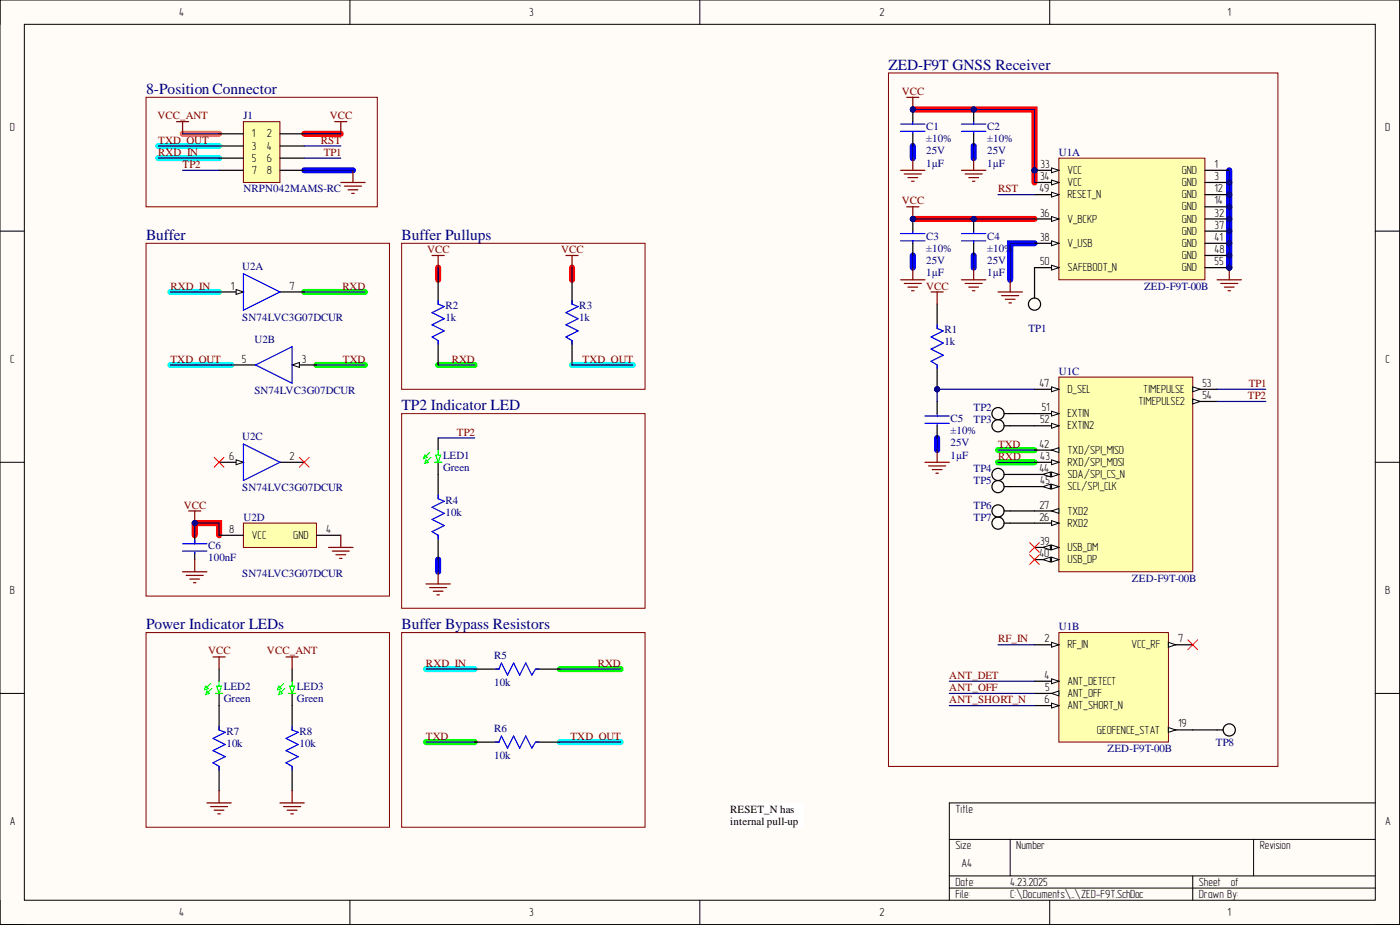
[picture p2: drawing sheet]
<svg xmlns="http://www.w3.org/2000/svg" width="292mm" height="193mm" viewBox="0 0 292 193" stroke-linecap="round" stroke-linejoin="round" font-family="sans-serif">
<defs><g id="words">
<g font-size="3.2" fill="#000080">
<text x="185.4" y="14.5">ZED-F9T GNSS Receiver</text>
<text x="30.5" y="19.6">8-Position Connector</text>
<text x="30.5" y="50.1">Buffer</text>
<text x="83.8" y="50.1">Buffer Pullups</text>
<text x="83.8" y="85.6">TP2 Indicator LED</text>
<text x="30.5" y="131.3">Power Indicator LEDs</text>
<text x="83.8" y="131.3">Buffer Bypass Resistors</text>
</g>
<g font-size="2.5">
<text x="37.4" y="3.3">4</text>
<text x="110.4" y="3.3">3</text>
<text x="183.5" y="3.3">2</text>
<text x="256.1" y="3.3">1</text>
<text x="2" y="27.4">D</text>
<text x="52.6" y="28.7">1</text>
<text x="55.7" y="28.7">2</text>
<text x="289" y="27.4">D</text>
<text x="52.6" y="31.2">3</text>
<text x="52.6" y="33.8">5</text>
<text x="55.7" y="31.2">4</text>
<text x="55.7" y="33.8">6</text>
<text x="217.1" y="35">33</text>
<text x="253.4" y="35">1</text>
<text x="52.6" y="36.3">7</text>
<text x="55.7" y="36.3">8</text>
<text x="216.9" y="40.1">49</text>
<text x="217" y="37.6">34</text>
<text x="222.7" y="38.8">VCC</text>
<text x="222.7" y="36.3">VCC</text>
<text x="222.7" y="41.4">RESET_N</text>
<text x="246.6" y="36.3">GND</text>
<text x="246.6" y="38.8">GND</text>
<text x="246.6" y="41.4">GND</text>
<text x="253.4" y="37.6">3</text>
<text x="253.4" y="40.1">12</text>
<text x="217" y="45.2">36</text>
<text x="222.7" y="46.4">V_BCKP</text>
<text x="246.6" y="43.9">GND</text>
<text x="246.6" y="46.4">GND</text>
<text x="253.4" y="42.6">14</text>
<text x="253.4" y="45.2">32</text>
<text x="253.4" y="47.7">37</text>
<text x="217" y="50.2">38</text>
<text x="222.7" y="51.5">V_USB</text>
<text x="246.6" y="49">GND</text>
<text x="246.6" y="51.5">GND</text>
<text x="253.4" y="50.2">41</text>
<text x="253.4" y="52.8">48</text>
<text x="217" y="55.3">50</text>
<text x="222.7" y="56.6">SAFEBOOT_N</text>
<text x="246.6" y="54.1">GND</text>
<text x="246.6" y="56.6">GND</text>
<text x="253.4" y="55.3">55</text>
<text x="48.2" y="60.4">1</text>
<text x="60.4" y="60.4">7</text>
<text x="2.1" y="75.6">C</text>
<text x="50.4" y="75.6">5</text>
<text x="63" y="75.6">3</text>
<text x="289.1" y="75.6">C</text>
<text x="216.9" y="80.7">47</text>
<text x="222.7" y="82">D_SEL</text>
<text x="238.5" y="82">TIMEPULSE</text>
<text x="250.9" y="80.7">53</text>
<text x="250.9" y="83.2">54</text>
<text x="217" y="88.3">52</text>
<text x="217.4" y="85.8">51</text>
<text x="222.7" y="87">EXTIN</text>
<text x="222.7" y="89.6">EXTIN2</text>
<text x="237.5" y="84.5">TIMEPULSE2</text>
<text x="47.8" y="95.9">6</text>
<text x="60.4" y="95.9">2</text>
<text x="216.9" y="93.4">42</text>
<text x="217" y="95.9">43</text>
<text x="222.7" y="94.7">TXD/SPI_MISO</text>
<text x="216.9" y="98.5">44</text>
<text x="217" y="101">45</text>
<text x="222.7" y="97.2">RXD/SPI_MOSI</text>
<text x="222.7" y="99.7">SDA/SPI_CS_N</text>
<text x="216.9" y="106.1">27</text>
<text x="222.7" y="107.4">TXD2</text>
<text x="222.7" y="102.3">SCL/SPI_CLK</text>
<text x="47.8" y="111.2">8</text>
<text x="52.6" y="112.4">VCC</text>
<text x="61.2" y="112.4">GND</text>
<text x="68.1" y="111.2">4</text>
<text x="216.9" y="108.6">26</text>
<text x="217" y="113.7">39</text>
<text x="222.7" y="109.9">RXD2</text>
<text x="216.9" y="116.2">40</text>
<text x="222.7" y="115">USB_DM</text>
<text x="222.7" y="117.5">USB_DP</text>
<text x="2" y="123.8">B</text>
<text x="289" y="123.8">B</text>
<text x="218" y="134">2</text>
<text x="222.7" y="135.3">RF_IN</text>
<text x="236.1" y="135.3">VCC_RF</text>
<text x="245.8" y="134">7</text>
<text x="218" y="141.6">4</text>
<text x="222.7" y="142.9">ANT_DETECT</text>
<text x="218" y="146.7">6</text>
<text x="218" y="144.2">5</text>
<text x="222.7" y="145.4">ANT_OFF</text>
<text x="222.7" y="148">ANT_SHORT_N</text>
<text x="228.9" y="153">GEOFENCE_STAT</text>
<text x="245.8" y="151.8">19</text>
<text x="2" y="172.1">A</text>
<text x="199.3" y="169.5">Title</text>
<text x="289" y="172.1">A</text>
<text x="199.3" y="177.1">Size</text>
<text x="212" y="177.1">Number</text>
<text x="262.8" y="177.1">Revision</text>
<text x="199.3" y="184.8">Date:</text>
<text x="200.6" y="181">A4</text>
<text x="210.8" y="184.8">4.23.2025</text>
<text x="250.1" y="184.8">Sheet</text>
<text x="256.8" y="184.8">of</text>
<text x="37.4" y="191.1">4</text>
<text x="110.4" y="191.1">3</text>
<text x="183.5" y="191.1">2</text>
<text x="199.3" y="187.3">File:</text>
<text x="210.8" y="187.3">C:\Documents\..\ZED-F9T.SchDoc</text>
<text x="250.1" y="187.3">Drawn By:</text>
<text x="256.1" y="191.1">1</text>
</g>
<g font-size="2.3" fill="#800000">
<text x="188.2" y="19.8">VCC</text>
<text x="32.8" y="24.9">VCC_ANT</text>
<text x="33" y="29.9">TXD_OUT</text>
<text x="67" y="29.9">RST</text>
<text x="68.8" y="24.9">VCC</text>
<text x="33" y="32.5">RXD_IN</text>
<text x="38.1" y="35">TP2</text>
<text x="67.5" y="32.5">TP1</text>
<text x="208.2" y="40.1">RST</text>
<text x="188.2" y="42.6">VCC</text>
<text x="89.1" y="52.8">VCC</text>
<text x="117.1" y="52.8">VCC</text>
<text x="35.6" y="60.4">RXD_IN</text>
<text x="71.4" y="60.4">RXD</text>
<text x="193.2" y="60.4">VCC</text>
<text x="35.6" y="75.6">TXD_OUT</text>
<text x="71.5" y="75.6">TXD</text>
<text x="94.3" y="75.6">RXD</text>
<text x="121.5" y="75.6">TXD_OUT</text>
<text x="260.4" y="83.2">TP2</text>
<text x="260.5" y="80.7">TP1</text>
<text x="95.3" y="90.9">TP2</text>
<text x="208.2" y="93.4">TXD</text>
<text x="208.2" y="95.9">RXD</text>
<text x="38.3" y="106.1">VCC</text>
<text x="43.4" y="136.5">VCC</text>
<text x="55.7" y="136.5">VCC_ANT</text>
<text x="208.2" y="134">RF_IN</text>
<text x="88.9" y="139.1">RXD_IN</text>
<text x="124.8" y="139.1">RXD</text>
<text x="198.1" y="141.6">ANT_DET</text>
<text x="198.1" y="144.2">ANT_OFF</text>
<text x="198.1" y="146.7">ANT_SHORT_N</text>
<text x="88.9" y="154.3">TXD</text>
<text x="119" y="154.3">TXD_OUT</text>
</g>
<g font-size="2.3" fill="#000080">
<text x="50.8" y="24.9">J1</text>
<text x="193.2" y="29.7">±10%</text>
<text x="193.2" y="27.2">C1</text>
<text x="205.9" y="29.7">±10%</text>
<text x="205.9" y="27.2">C2</text>
<text x="193.2" y="32.2">25V</text>
<text x="193.2" y="34.8">1µF</text>
<text x="205.9" y="32.2">25V</text>
<text x="205.9" y="34.8">1µF</text>
<text x="220.9" y="32.5">U1A</text>
<text x="50.8" y="40.1">NRPN042MAMS-RC</text>
<text x="193.2" y="52.5">±10%</text>
<text x="193.2" y="50">C3</text>
<text x="205.9" y="52.5">±10%</text>
<text x="205.9" y="50">C4</text>
<text x="50.5" y="56.3">U2A</text>
<text x="193.2" y="55.1">25V</text>
<text x="193.2" y="57.6">1µF</text>
<text x="205.9" y="55.1">25V</text>
<text x="205.9" y="57.6">1µF</text>
<text x="92.9" y="64.5">R2</text>
<text x="120.9" y="64.5">R3</text>
<text x="238.7" y="60.4">ZED-F9T-00B</text>
<text x="50.5" y="67">SN74LVC3G07DCUR</text>
<text x="53.1" y="71.6">U2B</text>
<text x="92.9" y="67">1k</text>
<text x="120.9" y="67">1k</text>
<text x="197.1" y="69.5">R1</text>
<text x="214.6" y="69.3">TP1</text>
<text x="197.1" y="72.1">1k</text>
<text x="53.1" y="82.2">SN74LVC3G07DCUR</text>
<text x="220.9" y="78.2">U1C</text>
<text x="198.3" y="88.1">C5</text>
<text x="203.1" y="85.8">TP2</text>
<text x="203.1" y="88.3">TP3</text>
<text x="50.5" y="91.9">U2C</text>
<text x="92.4" y="95.7">LED1</text>
<text x="198.3" y="90.6">±10%</text>
<text x="198.3" y="93.1">25V</text>
<text x="198.3" y="95.7">1µF</text>
<text x="92.4" y="98.2">Green</text>
<text x="203.1" y="101">TP5</text>
<text x="203.1" y="98.5">TP4</text>
<text x="50.5" y="102.5">SN74LVC3G07DCUR</text>
<text x="92.9" y="105.1">R4</text>
<text x="92.9" y="107.6">10k</text>
<text x="203.1" y="106.1">TP6</text>
<text x="50.8" y="108.6">U2D</text>
<text x="203.1" y="108.6">TP7</text>
<text x="43.4" y="114.5">C6</text>
<text x="43.4" y="117">100nF</text>
<text x="50.5" y="120.3">SN74LVC3G07DCUR</text>
<text x="236.2" y="121.3">ZED-F9T-00B</text>
<text x="220.9" y="131.5">U1B</text>
<text x="103.1" y="137.6">R5</text>
<text x="46.7" y="143.9">LED2</text>
<text x="62" y="143.9">LED3</text>
<text x="103.1" y="143.1">10k</text>
<text x="46.7" y="146.4">Green</text>
<text x="62" y="146.4">Green</text>
<text x="47.2" y="153.3">R7</text>
<text x="47.2" y="155.8">10k</text>
<text x="62.5" y="153.3">R8</text>
<text x="62.5" y="155.8">10k</text>
<text x="103.1" y="152.8">R6</text>
<text x="253.7" y="155.6">TP8</text>
<text x="103.1" y="158.4">10k</text>
<text x="231.1" y="156.8">ZED-F9T-00B</text>
</g>
<g font-size="2.3">
<text x="152.4" y="169.5">RESET_N has</text>
<text x="152.4" y="172.1">i</text>
<text x="153" y="172.1">nternal pull-up</text>
</g>
</g></defs>
<path d="M0 0h292v192.9h-292z" fill-rule="evenodd" fill="#fffcf8"/>
<path d="M0 0h292v192.9h-292z" fill="none" stroke="#000" stroke-width=".21"/>
<path d="M5.1 5.1h281.8v182.7h-281.8z" fill-rule="evenodd" fill="#fffcf8"/>
<g fill="none" stroke="#000" stroke-width=".21">
<path d="M0 0v5.1M73 0v5.1M146 0v5.1M219 0v5.1M5.1 5.1h281.8v182.7h-281.8zM0 48.2h5.1M286.9 48.2h5.1M0 96.4h5.1M286.9 96.4h5.1M0 144.7h5.1M286.9 144.7h5.1M198.1 175.1h88.8"/>
<path d="M210.8 175.1v7.6M261.6 175.1v7.6M286.9 167.5h-88.8v20.3M0 187.8v5.1h5.1M73 187.8v5.1M146 187.8v5.1M198.1 182.7h88.8M198.1 185.3h88.8M219 187.8v5.1M248.9 182.7v5.1M286.9 192.9h5.1"/>
</g>
<path d="M38.1 27.9h7.6" fill="none" stroke="#f90" stroke-width="1.3"/>
<path d="M33 30.5h12.7M33 33h12.7M35.6 60.9h10.1M35.6 76.1h12.6M119.3 76.1h12.7M88.9 139.6h10.1M116.8 154.8h12.7" fill="none" stroke="#0ff" stroke-width="1.3"/>
<path d="M63.5 35.5h10.1M190.5 30.5v2.5M203.1 30.5v2.5M256.5 35.5v20.3M190.5 53.3v2.5M203.1 53.3v2.5M215.8 50.8h-5v7.6M195.5 91.4v2.5M91.4 116.7v2.6" fill="none" stroke="#00f" stroke-width="1.3"/>
<path d="M63.5 27.9h7.6M190.5 22.8h25.3v15.3M91.4 55.8v2.6M119.3 55.8v2.6M190.5 45.7h25.3M40.6 111.7v-2.6h5.1v2.6" fill="none" stroke="#f00" stroke-width="1.3"/>
<path d="M63.5 60.9h12.7M66 76.1h10.2M91.4 76.1h7.6M208.2 93.9h7.6M208.2 96.4h7.6M116.8 139.6h12.7M88.9 154.8h10.1" fill="none" stroke="#0f0" stroke-width="1.3"/>
<path d="M45.7 147.2v5.1M45.7 159.9v5.1" fill="none" stroke="#000" stroke-width=".25"/>
<path d="M45.7 151.5v.8l1.3 .5-2.6 1.2 2.6 1.3-2.6 1.3 2.6 1.3-2.6 1.2 1.3 .8v.7" fill="none" stroke="#00f" stroke-width=".25"/>
<path d="M50.8 25.4h7.6v12.7h-7.6z" fill-rule="evenodd" fill="#ffffb0"/>
<path d="M50.8 25.4h7.6v12.7h-7.6z" fill="none" stroke="#800000" stroke-width=".21"/>
<path d="M45.7 27.9h5.1M45.7 30.5h5.1M45.7 33h5.1M45.7 35.5h5.1M58.4 27.9h5.1M58.4 30.5h5.1M58.4 33h5.1M58.4 35.5h5.1M45.7 60.9h5.1M58.4 60.9h5.1" fill="none" stroke="#000" stroke-width=".25"/>
<path d="M36.8 25.4h2.6M38.1 25.4v2.5M69.8 25.4h2.6M71.1 25.4v2.5M71.1 38.1h5.1M71.9 38.8h3.5M72.6 39.6h2.1M73.6 35.5v2.6M73.4 40.4h.5" fill="none" stroke="#800000" stroke-width=".25"/>
<path d="M49.3 60.4l1.5 .5-1.5 .5z" fill="#f8fcff"/>
<path d="M49.3 60.4l1.5 .5-1.5 .5z" fill="none" stroke="#000" stroke-width=".21"/>
<path d="M50.8 57.1l7.6 3.8-7.6 3.8z" fill="none" stroke="#00f" stroke-width=".25"/>
<path d="M48.2 76.1h5.1M60.9 76.1h5.1" fill="none" stroke="#000" stroke-width=".25"/>
<path d="M60.9 76.1l1.6-.5v1z" fill="#f8fcff"/>
<path d="M60.9 76.1l1.6-.5v1z" fill="none" stroke="#000" stroke-width=".21"/>
<path d="M53.3 76.1l7.6-3.8v7.6z" fill="none" stroke="#00f" stroke-width=".25"/>
<path d="M45.7 96.4h5.1M58.4 96.4h5.1" fill="none" stroke="#000" stroke-width=".25"/>
<path d="M49.3 95.9l1.5 .5-1.5 .5z" fill="#f8fcff"/>
<path d="M49.3 95.9l1.5 .5-1.5 .5z" fill="none" stroke="#000" stroke-width=".21"/>
<path d="M50.8 92.6l7.6 3.8-7.6 3.8z" fill="none" stroke="#00f" stroke-width=".25"/>
<path d="M50.8 109.1h15.2v5.1h-15.2z" fill-rule="evenodd" fill="#ffffb0"/>
<path d="M50.8 109.1h15.2v5.1h-15.2z" fill="none" stroke="#800000" stroke-width=".21"/>
<path d="M45.7 111.7h5.1M66 111.7h5.1" fill="none" stroke="#000" stroke-width=".25"/>
<path d="M44.7 95.4l2 2.1M46.7 95.4l-2 2.1M62.5 95.4l2 2.1M64.5 95.4l-2 2.1" fill="none" stroke="#f00" stroke-width=".21"/>
<path d="M39.4 106.6h2.5M40.6 106.6v2.5" fill="none" stroke="#800000" stroke-width=".25"/>
<circle cx="40.6" cy="109.1" r=".51" fill="#000080"/>
<circle cx="40.6" cy="109.1" r=".51" fill="none" stroke="#000080" stroke-width=".21"/>
<path d="M38.1 119.3h5.1M40.6 116.7v2.6M68.6 114.2h5M69.3 115h3.6M70.1 115.7h2M70.8 116.5h.6M71.1 111.7v2.5M38.9 120h3.5M39.6 120.8h2M40.4 121.6h.5" fill="none" stroke="#800000" stroke-width=".25"/>
<path d="M40.6 111.7v1.7M40.6 115.2v1.5" fill="none" stroke="#000" stroke-width=".25"/>
<path d="M38.1 113.4h5.1M38.1 115h5.1M40.6 112.7v.7M40.6 115.2v.3" fill="none" stroke="#00f" stroke-width=".25"/>
<circle cx="215.8" cy="35.5" r=".51" fill="#000080"/>
<circle cx="215.8" cy="35.5" r=".51" fill="none" stroke="#000080" stroke-width=".21"/>
<circle cx="256.5" cy="43.1" r=".51" fill="#000080"/>
<circle cx="256.5" cy="43.1" r=".51" fill="none" stroke="#000080" stroke-width=".21"/>
<circle cx="256.5" cy="38.1" r=".51" fill="#000080"/>
<circle cx="256.5" cy="38.1" r=".51" fill="none" stroke="#000080" stroke-width=".21"/>
<circle cx="256.5" cy="40.6" r=".51" fill="#000080"/>
<circle cx="256.5" cy="40.6" r=".51" fill="none" stroke="#000080" stroke-width=".21"/>
<circle cx="256.5" cy="45.7" r=".51" fill="#000080"/>
<circle cx="256.5" cy="45.7" r=".51" fill="none" stroke="#000080" stroke-width=".21"/>
<circle cx="256.5" cy="48.2" r=".51" fill="#000080"/>
<circle cx="256.5" cy="48.2" r=".51" fill="none" stroke="#000080" stroke-width=".21"/>
<circle cx="256.5" cy="50.8" r=".51" fill="#000080"/>
<circle cx="256.5" cy="50.8" r=".51" fill="none" stroke="#000080" stroke-width=".21"/>
<circle cx="256.5" cy="53.3" r=".51" fill="#000080"/>
<circle cx="256.5" cy="53.3" r=".51" fill="none" stroke="#000080" stroke-width=".21"/>
<circle cx="256.5" cy="55.8" r=".51" fill="#000080"/>
<circle cx="256.5" cy="55.8" r=".51" fill="none" stroke="#000080" stroke-width=".21"/>
<path d="M220.9 33h30.5v25.4h-30.5z" fill-rule="evenodd" fill="#ffffb0"/>
<path d="M220.9 33h30.5v25.4h-30.5z" fill="none" stroke="#800000" stroke-width=".21"/>
<path d="M215.8 38.1h5.1" fill="none" stroke="#000" stroke-width=".25"/>
<path d="M219.4 37.6l1.5 .5-1.5 .5z" fill="#f8fcff"/>
<path d="M219.4 37.6l1.5 .5-1.5 .5z" fill="none" stroke="#000" stroke-width=".21"/>
<path d="M215.8 35.5h5.1" fill="none" stroke="#000" stroke-width=".25"/>
<path d="M219.4 35l1.5 .5-1.5 .5z" fill="#f8fcff"/>
<path d="M219.4 35l1.5 .5-1.5 .5z" fill="none" stroke="#000" stroke-width=".21"/>
<circle cx="215.8" cy="35.5" r=".51" fill="#000080"/>
<circle cx="215.8" cy="35.5" r=".51" fill="none" stroke="#000080" stroke-width=".21"/>
<path d="M215.8 45.7h5.1" fill="none" stroke="#000" stroke-width=".25"/>
<path d="M219.4 45.2l1.5 .5-1.5 .5z" fill="#f8fcff"/>
<path d="M219.4 45.2l1.5 .5-1.5 .5z" fill="none" stroke="#000" stroke-width=".21"/>
<path d="M215.8 50.8h5.1" fill="none" stroke="#000" stroke-width=".25"/>
<path d="M219.4 50.2l1.5 .6-1.5 .5z" fill="#f8fcff"/>
<path d="M219.4 50.2l1.5 .6-1.5 .5z" fill="none" stroke="#000" stroke-width=".21"/>
<path d="M215.8 40.6h5.1" fill="none" stroke="#000" stroke-width=".25"/>
<path d="M219.4 40.1l1.5 .5-1.5 .5z" fill="#f8fcff"/>
<path d="M219.4 40.1l1.5 .5-1.5 .5z" fill="none" stroke="#000" stroke-width=".21"/>
<path d="M215.8 55.8h5.1" fill="none" stroke="#000" stroke-width=".25"/>
<path d="M219.4 55.3l1.5 .5-1.5 .5z" fill="#f8fcff"/>
<path d="M219.4 55.3l1.5 .5-1.5 .5z" fill="none" stroke="#000" stroke-width=".21"/>
<path d="M251.4 43.1h5.1" fill="none" stroke="#000" stroke-width=".25"/>
<circle cx="256.5" cy="43.1" r=".51" fill="#000080"/>
<circle cx="256.5" cy="43.1" r=".51" fill="none" stroke="#000080" stroke-width=".21"/>
<path d="M251.4 35.5h5.1M251.4 38.1h5.1" fill="none" stroke="#000" stroke-width=".25"/>
<circle cx="256.5" cy="38.1" r=".51" fill="#000080"/>
<circle cx="256.5" cy="38.1" r=".51" fill="none" stroke="#000080" stroke-width=".21"/>
<path d="M251.4 40.6h5.1" fill="none" stroke="#000" stroke-width=".25"/>
<circle cx="256.5" cy="40.6" r=".51" fill="#000080"/>
<circle cx="256.5" cy="40.6" r=".51" fill="none" stroke="#000080" stroke-width=".21"/>
<path d="M251.4 45.7h5.1" fill="none" stroke="#000" stroke-width=".25"/>
<circle cx="256.5" cy="45.7" r=".51" fill="#000080"/>
<circle cx="256.5" cy="45.7" r=".51" fill="none" stroke="#000080" stroke-width=".21"/>
<path d="M251.4 48.2h5.1" fill="none" stroke="#000" stroke-width=".25"/>
<circle cx="256.5" cy="48.2" r=".51" fill="#000080"/>
<circle cx="256.5" cy="48.2" r=".51" fill="none" stroke="#000080" stroke-width=".21"/>
<path d="M251.4 50.8h5.1" fill="none" stroke="#000" stroke-width=".25"/>
<circle cx="256.5" cy="50.8" r=".51" fill="#000080"/>
<circle cx="256.5" cy="50.8" r=".51" fill="none" stroke="#000080" stroke-width=".21"/>
<path d="M251.4 53.3h5.1" fill="none" stroke="#000" stroke-width=".25"/>
<circle cx="256.5" cy="53.3" r=".51" fill="#000080"/>
<circle cx="256.5" cy="53.3" r=".51" fill="none" stroke="#000080" stroke-width=".21"/>
<path d="M251.4 55.8h5.1" fill="none" stroke="#000" stroke-width=".25"/>
<circle cx="256.5" cy="55.8" r=".51" fill="#000080"/>
<circle cx="256.5" cy="55.8" r=".51" fill="none" stroke="#000080" stroke-width=".21"/>
<path d="M220.9 132h22.9v22.8h-22.9z" fill-rule="evenodd" fill="#ffffb0"/>
<path d="M220.9 132h22.9v22.8h-22.9z" fill="none" stroke="#800000" stroke-width=".21"/>
<path d="M243.8 134.5h5.1" fill="none" stroke="#000" stroke-width=".25"/>
<path d="M243.8 134l1.5 .5-1.5 .5z" fill="#f8fcff"/>
<path d="M243.8 134l1.5 .5-1.5 .5z" fill="none" stroke="#000" stroke-width=".21"/>
<path d="M215.8 134.5h5.1" fill="none" stroke="#000" stroke-width=".25"/>
<path d="M219.4 134l1.5 .5-1.5 .5z" fill="#f8fcff"/>
<path d="M219.4 134l1.5 .5-1.5 .5z" fill="none" stroke="#000" stroke-width=".21"/>
<path d="M215.8 142.1h5.1" fill="none" stroke="#000" stroke-width=".25"/>
<path d="M219.4 141.6l1.5 .5-1.5 .5z" fill="#f8fcff"/>
<path d="M219.4 141.6l1.5 .5-1.5 .5z" fill="none" stroke="#000" stroke-width=".21"/>
<path d="M215.8 144.7h5.1" fill="none" stroke="#000" stroke-width=".25"/>
<path d="M219.4 144.7l1.5-.5v1z" fill="#f8fcff"/>
<path d="M219.4 144.7l1.5-.5v1z" fill="none" stroke="#000" stroke-width=".21"/>
<path d="M215.8 147.2h5.1" fill="none" stroke="#000" stroke-width=".25"/>
<path d="M219.4 146.7l1.5 .5-1.5 .5z" fill="#f8fcff"/>
<path d="M219.4 146.7l1.5 .5-1.5 .5z" fill="none" stroke="#000" stroke-width=".21"/>
<path d="M243.8 152.3h5.1" fill="none" stroke="#000" stroke-width=".25"/>
<path d="M243.8 151.8l1.5 .5-1.5 .5z" fill="#f8fcff"/>
<path d="M243.8 151.8l1.5 .5-1.5 .5z" fill="none" stroke="#000" stroke-width=".21"/>
<path d="M220.9 78.7h28v40.6h-28z" fill-rule="evenodd" fill="#ffffb0"/>
<path d="M220.9 78.7h28v40.6h-28z" fill="none" stroke="#800000" stroke-width=".21"/>
<path d="M215.8 81.2h5.1" fill="none" stroke="#000" stroke-width=".25"/>
<path d="M219.4 80.7l1.5 .5-1.5 .5z" fill="#f8fcff"/>
<path d="M219.4 80.7l1.5 .5-1.5 .5z" fill="none" stroke="#000" stroke-width=".21"/>
<path d="M248.9 81.2h5" fill="none" stroke="#000" stroke-width=".25"/>
<path d="M248.9 80.7l1.5 .5-1.5 .5z" fill="#f8fcff"/>
<path d="M248.9 80.7l1.5 .5-1.5 .5z" fill="none" stroke="#000" stroke-width=".21"/>
<path d="M248.9 83.7h5" fill="none" stroke="#000" stroke-width=".25"/>
<path d="M248.9 83.2l1.5 .5-1.5 .6z" fill="#f8fcff"/>
<path d="M248.9 83.2l1.5 .5-1.5 .6z" fill="none" stroke="#000" stroke-width=".21"/>
<path d="M215.8 109.1h5.1" fill="none" stroke="#000" stroke-width=".25"/>
<path d="M219.4 108.6l1.5 .5-1.5 .5z" fill="#f8fcff"/>
<path d="M219.4 108.6l1.5 .5-1.5 .5z" fill="none" stroke="#000" stroke-width=".21"/>
<path d="M215.8 106.6h5.1" fill="none" stroke="#000" stroke-width=".25"/>
<path d="M219.4 106.6l1.5-.5v1z" fill="#f8fcff"/>
<path d="M219.4 106.6l1.5-.5v1z" fill="none" stroke="#000" stroke-width=".21"/>
<path d="M215.8 114.2h5.1" fill="none" stroke="#000" stroke-width=".25"/>
<path d="M219.4 113.7l1.5 .5-1.5 .5z" fill="#f8fcff"/>
<path d="M219.4 113.7l1.5 .5-1.5 .5z" fill="none" stroke="#000" stroke-width=".21"/>
<path d="M217.6 114.2l1.5-.5v1z" fill="#f8fcff"/>
<path d="M217.6 114.2l1.5-.5v1z" fill="none" stroke="#000" stroke-width=".21"/>
<path d="M215.8 116.7h5.1" fill="none" stroke="#000" stroke-width=".25"/>
<path d="M219.4 116.2l1.5 .5-1.5 .6z" fill="#f8fcff"/>
<path d="M219.4 116.2l1.5 .5-1.5 .6z" fill="none" stroke="#000" stroke-width=".21"/>
<path d="M217.6 116.7l1.5-.5v1.1z" fill="#f8fcff"/>
<path d="M217.6 116.7l1.5-.5v1.1z" fill="none" stroke="#000" stroke-width=".21"/>
<path d="M215.8 93.9h5.1" fill="none" stroke="#000" stroke-width=".25"/>
<path d="M219.4 93.9l1.5-.5v1z" fill="#f8fcff"/>
<path d="M219.4 93.9l1.5-.5v1z" fill="none" stroke="#000" stroke-width=".21"/>
<path d="M215.8 96.4h5.1" fill="none" stroke="#000" stroke-width=".25"/>
<path d="M219.4 95.9l1.5 .5-1.5 .5z" fill="#f8fcff"/>
<path d="M219.4 95.9l1.5 .5-1.5 .5z" fill="none" stroke="#000" stroke-width=".21"/>
<path d="M215.8 99h5.1" fill="none" stroke="#000" stroke-width=".25"/>
<path d="M219.4 98.5l1.5 .5-1.5 .5z" fill="#f8fcff"/>
<path d="M219.4 98.5l1.5 .5-1.5 .5z" fill="none" stroke="#000" stroke-width=".21"/>
<path d="M217.6 99l1.5-.5v1z" fill="#f8fcff"/>
<path d="M217.6 99l1.5-.5v1z" fill="none" stroke="#000" stroke-width=".21"/>
<path d="M215.8 101.5h5.1" fill="none" stroke="#000" stroke-width=".25"/>
<path d="M219.4 101l1.5 .5-1.5 .5z" fill="#f8fcff"/>
<path d="M219.4 101l1.5 .5-1.5 .5z" fill="none" stroke="#000" stroke-width=".21"/>
<path d="M217.6 101.5l1.5-.5v1z" fill="#f8fcff"/>
<path d="M217.6 101.5l1.5-.5v1z" fill="none" stroke="#000" stroke-width=".21"/>
<path d="M215.8 86.3h5.1" fill="none" stroke="#000" stroke-width=".25"/>
<path d="M219.4 85.8l1.5 .5-1.5 .5z" fill="#f8fcff"/>
<path d="M219.4 85.8l1.5 .5-1.5 .5z" fill="none" stroke="#000" stroke-width=".21"/>
<path d="M215.8 88.8h5.1" fill="none" stroke="#000" stroke-width=".25"/>
<path d="M219.4 88.3l1.5 .5-1.5 .5z" fill="#f8fcff"/>
<path d="M219.4 88.3l1.5 .5-1.5 .5z" fill="none" stroke="#000" stroke-width=".21"/>
<path d="M189.2 20.3h2.5M190.5 20.3v2.5" fill="none" stroke="#800000" stroke-width=".25"/>
<circle cx="190.5" cy="22.8" r=".51" fill="#000080"/>
<circle cx="190.5" cy="22.8" r=".51" fill="none" stroke="#000080" stroke-width=".21"/>
<circle cx="203.1" cy="22.8" r=".51" fill="#000080"/>
<circle cx="203.1" cy="22.8" r=".51" fill="none" stroke="#000080" stroke-width=".21"/>
<path d="M200.6 25.9h5.1M200.6 27.4h5.1M203.1 25.4v.5M203.1 27.4v.5" fill="none" stroke="#00f" stroke-width=".25"/>
<path d="M203.1 22.8v2.6" fill="none" stroke="#000" stroke-width=".25"/>
<circle cx="203.1" cy="22.8" r=".51" fill="#000080"/>
<circle cx="203.1" cy="22.8" r=".51" fill="none" stroke="#000080" stroke-width=".21"/>
<path d="M203.1 27.9v2.6" fill="none" stroke="#000" stroke-width=".25"/>
<path d="M200.6 35.5h5.1M201.4 36.3h3.5M202.1 37.1h2.1M202.9 37.8h.5M203.1 33v2.5M253.9 58.4h5.1M254.7 59.1h3.6M255.5 59.9h2M256.5 55.8v2.6M256.2 60.7h.5" fill="none" stroke="#800000" stroke-width=".25"/>
<circle cx="256.5" cy="55.8" r=".51" fill="#000080"/>
<circle cx="256.5" cy="55.8" r=".51" fill="none" stroke="#000080" stroke-width=".21"/>
<path d="M189.2 43.1h2.5M190.5 43.1v2.6" fill="none" stroke="#800000" stroke-width=".25"/>
<circle cx="190.5" cy="45.7" r=".51" fill="#000080"/>
<circle cx="190.5" cy="45.7" r=".51" fill="none" stroke="#000080" stroke-width=".21"/>
<circle cx="190.5" cy="45.7" r=".51" fill="#000080"/>
<circle cx="190.5" cy="45.7" r=".51" fill="none" stroke="#000080" stroke-width=".21"/>
<path d="M187.9 48.7h5.1M187.9 50.2h5.1M190.5 48.2v.5M190.5 50.2v.6" fill="none" stroke="#00f" stroke-width=".25"/>
<path d="M190.5 45.7v2.5" fill="none" stroke="#000" stroke-width=".25"/>
<circle cx="190.5" cy="45.7" r=".51" fill="#000080"/>
<circle cx="190.5" cy="45.7" r=".51" fill="none" stroke="#000080" stroke-width=".21"/>
<g fill="none" stroke="#000" stroke-width=".25">
<path d="M190.5 50.8v2.5M215.8 55.8v6.4M195.5 83.7v2.6M195.5 88.8v2.6"/>
<circle cx="215.8" cy="63.4" r="1.27"/>
</g>
<g fill="none" stroke="#800000" stroke-width=".25">
<path d="M187.9 58.4h5.1M188.7 59.1h3.5M189.4 59.9h2.1M190.5 55.8v2.6M210.8 58.4v2.5M190.2 60.7h.5M208.2 60.9h5.1M209 61.7h3.5M209.7 62.4h2.1M210.5 63.2h.5M193 96.4h5.1M193.8 97.2h3.5"/>
<path d="M194.5 98h2M195.3 98.7h.5M195.5 93.9v2.5"/>
</g>
<path d="M193 86.8h5.1M193 88.3h5.1M195.5 86.3v.5M195.5 88.3v.5" fill="none" stroke="#00f" stroke-width=".25"/>
<circle cx="195.5" cy="81.2" r=".51" fill="#000080"/>
<circle cx="195.5" cy="81.2" r=".51" fill="none" stroke="#000080" stroke-width=".21"/>
<path d="M195.5 76.1v5.1" fill="none" stroke="#000" stroke-width=".25"/>
<circle cx="195.5" cy="81.2" r=".51" fill="#000080"/>
<circle cx="195.5" cy="81.2" r=".51" fill="none" stroke="#000080" stroke-width=".21"/>
<g fill="none" stroke="#000" stroke-width=".25">
<path d="M195.5 63.4v5.1M209.5 86.3h6.3M209.5 88.8h6.3M209.5 99h6.3M209.5 101.5h6.3M209.5 106.6h6.3M209.5 109.1h6.3M45.7 139.6v2.5M45.7 144.7v2.5M248.9 152.3h6.3"/>
<circle cx="208.2" cy="86.3" r="1.27"/>
<circle cx="208.2" cy="88.8" r="1.27"/>
<circle cx="208.2" cy="99" r="1.27"/>
<circle cx="208.2" cy="106.6" r="1.27"/>
<circle cx="208.2" cy="101.5" r="1.27"/>
<circle cx="208.2" cy="109.1" r="1.27"/>
<circle cx="256.5" cy="152.3" r="1.27"/>
</g>
<path d="M195.5 67.8v.7l1.3 .5-2.5 1.3 2.5 1.3-2.5 1.2 2.5 1.3-2.5 1.3 1.2 .7v.8" fill="none" stroke="#00f" stroke-width=".25"/>
<path d="M194.3 60.9h2.5M195.5 60.9v2.5" fill="none" stroke="#800000" stroke-width=".25"/>
<path d="M214.8 113.2l2.1 2M214.8 115.7l2.1 2.1M216.9 113.2l-2.1 2M216.9 115.7l-2.1 2.1M247.8 133.5l2.1 2M249.9 133.5l-2.1 2" fill="none" stroke="#f00" stroke-width=".21"/>
<path d="M42.9 143.1l.5 .5-.7 .3zM43.2 144.2l.5 .5-.8 .2zM43.9 142.6l-.7 .8M44.2 143.6l-.8 .8" fill="none" stroke="#0f0" stroke-width=".25"/>
<path d="M45.2 143.1h1l-.5 1.6z" fill="#f8fcff"/>
<path d="M44.9 144.7h1.6M45.2 143.1h1l-.5 1.6zM45.7 142.1v1M58.2 143.1l.5 .5-.8 .3zM58.4 144.2l.5 .5-.7 .2zM59.2 142.6l-.8 .8M59.4 143.6l-.7 .8" fill="none" stroke="#0f0" stroke-width=".25"/>
<path d="M44.4 137h2.6M45.7 137v2.6M43.2 167.5h5M43.9 168.3h3.6M44.7 169h2M45.5 169.8h.5M45.7 165v2.5" fill="none" stroke="#800000" stroke-width=".25"/>
<path d="M60.9 139.6v2.5M60.9 144.7v2.5" fill="none" stroke="#000" stroke-width=".25"/>
<path d="M60.4 143.1h1.1l-.6 1.6z" fill="#f8fcff"/>
<path d="M60.2 144.7h1.5M60.4 143.1h1.1l-.6 1.6zM60.9 142.1v1" fill="none" stroke="#0f0" stroke-width=".25"/>
<path d="M59.7 137h2.5M60.9 137v2.6M58.4 167.5h5.1M59.2 168.3h3.5M59.9 169h2.1M60.7 169.8h.5M60.9 165v2.5" fill="none" stroke="#800000" stroke-width=".25"/>
<path d="M60.9 147.2v5.1M60.9 159.9v5.1" fill="none" stroke="#000" stroke-width=".25"/>
<path d="M60.9 151.5v.8l1.3 .5-2.5 1.2 2.5 1.3-2.5 1.3 2.5 1.3-2.5 1.2 1.2 .8v.7" fill="none" stroke="#00f" stroke-width=".25"/>
<path d="M185.4 15.2h81.2v144.7h-81.2zM30.5 20.3h48.2v22.8h-48.2zM30.5 50.8h50.8v73.6h-50.8zM30.5 132h50.8v40.6h-50.8z" fill="none" stroke="#800000" stroke-width=".21"/>
<circle cx="190.5" cy="22.8" r=".51" fill="#000080"/>
<circle cx="190.5" cy="22.8" r=".51" fill="none" stroke="#000080" stroke-width=".21"/>
<path d="M187.9 25.9h5.1M187.9 27.4h5.1M190.5 25.4v.5M190.5 27.4v.5" fill="none" stroke="#00f" stroke-width=".25"/>
<path d="M190.5 22.8v2.6" fill="none" stroke="#000" stroke-width=".25"/>
<circle cx="190.5" cy="22.8" r=".51" fill="#000080"/>
<circle cx="190.5" cy="22.8" r=".51" fill="none" stroke="#000080" stroke-width=".21"/>
<path d="M190.5 27.9v2.6" fill="none" stroke="#000" stroke-width=".25"/>
<path d="M187.9 35.5h5.1M188.7 36.3h3.5M189.4 37.1h2.1M190.2 37.8h.5M190.5 33v2.5" fill="none" stroke="#800000" stroke-width=".25"/>
<circle cx="203.1" cy="45.7" r=".51" fill="#000080"/>
<circle cx="203.1" cy="45.7" r=".51" fill="none" stroke="#000080" stroke-width=".21"/>
<path d="M200.6 48.7h5.1M200.6 50.2h5.1M203.1 48.2v.5M203.1 50.2v.6" fill="none" stroke="#00f" stroke-width=".25"/>
<path d="M203.1 45.7v2.5" fill="none" stroke="#000" stroke-width=".25"/>
<circle cx="203.1" cy="45.7" r=".51" fill="#000080"/>
<circle cx="203.1" cy="45.7" r=".51" fill="none" stroke="#000080" stroke-width=".21"/>
<path d="M203.1 50.8v2.5" fill="none" stroke="#000" stroke-width=".25"/>
<path d="M200.6 58.4h5.1M201.4 59.1h3.5M202.1 59.9h2.1M203.1 55.8v2.6M202.9 60.7h.5" fill="none" stroke="#800000" stroke-width=".25"/>
<path d="M152.4 167.5h15.2v5.1h-15.2z" fill-rule="evenodd" fill="#fff"/>
<path d="M152.4 167.5h15.2v5.1h-15.2z" fill="none" stroke="#fff" stroke-width=".21"/>
<path d="M83.8 132h50.8v40.6h-50.8z" fill="none" stroke="#800000" stroke-width=".21"/>
<path d="M91.4 91.4v2.5M91.4 96.4v2.6M99 139.6h5.1M111.7 139.6h5.1M99 154.8h5.1M111.7 154.8h5.1" fill="none" stroke="#000" stroke-width=".25"/>
<path d="M103.4 139.6h.7l.5-1.3 1.3 2.6 1.3-2.6 1.2 2.6 1.3-2.6 1.3 2.6 .7-1.3h.8M103.4 154.8h.7l.5-1.3 1.3 2.6 1.3-2.6 1.2 2.6 1.3-2.6 1.3 2.6 .7-1.3h.8" fill="none" stroke="#00f" stroke-width=".25"/>
<path d="M88.6 94.9l.5 .5-.7 .3zM88.9 95.9l.5 .5-.8 .3zM89.6 94.4l-.7 .8M89.9 95.4l-.8 .8" fill="none" stroke="#0f0" stroke-width=".25"/>
<path d="M90.9 94.9h1l-.5 1.5z" fill="#f8fcff"/>
<path d="M90.7 96.4h1.5M90.9 94.9h1l-.5 1.5zM91.4 93.9v1" fill="none" stroke="#0f0" stroke-width=".25"/>
<path d="M91.4 58.4v5M119.3 58.4v5M91.4 71.1v5M119.3 71.1v5M91.4 99v5.1M91.4 111.7v5" fill="none" stroke="#000" stroke-width=".25"/>
<path d="M91.4 62.7v.7l1.3 .6-2.6 1.2 2.6 1.3-2.6 1.3 2.6 1.2-2.6 1.3 1.3 .8v.7M119.3 62.7v.7l1.3 .6-2.5 1.2 2.5 1.3-2.5 1.3 2.5 1.2-2.5 1.3 1.2 .8v.7M91.4 103.3v.8l1.3 .5-2.6 1.2 2.6 1.3-2.6 1.3 2.6 1.2-2.6 1.3 1.3 .8v.7" fill="none" stroke="#00f" stroke-width=".25"/>
<path d="M90.1 53.3h2.6M91.4 53.3v2.5M118.1 53.3h2.5M119.3 53.3v2.5M91.4 119.3v2.5M88.9 121.8h5.1M89.6 122.6h3.6M90.4 123.3h2M91.2 124.1h.5" fill="none" stroke="#800000" stroke-width=".25"/>
<path d="M83.8 50.8h50.8v30.4h-50.8zM83.8 86.3h50.8v40.6h-50.8z" fill="none" stroke="#800000" stroke-width=".21"/>
<g fill="none" stroke="#000080" stroke-width=".25">
<path d="M33 30.5h12.7M33 33h12.7M38.1 27.9h7.6M38.1 35.5h7.6M63.5 27.9h7.6M63.5 30.5h7.6M63.5 33h7.6M63.5 35.5h10.1M35.6 60.9h10.1M35.6 76.1h12.6M63.5 60.9h12.7M66 76.1h10.2"/>
<path d="M40.6 109.1h5.1v2.6"/>
</g>
<circle cx="40.6" cy="109.1" r=".51" fill="#000080"/>
<circle cx="40.6" cy="109.1" r=".51" fill="none" stroke="#000080" stroke-width=".21"/>
<path d="M190.5 22.8h25.3v12.7M208.2 40.6h7.6" fill="none" stroke="#000080" stroke-width=".25"/>
<circle cx="190.5" cy="22.8" r=".51" fill="#000080"/>
<circle cx="190.5" cy="22.8" r=".51" fill="none" stroke="#000080" stroke-width=".21"/>
<circle cx="203.1" cy="22.8" r=".51" fill="#000080"/>
<circle cx="203.1" cy="22.8" r=".51" fill="none" stroke="#000080" stroke-width=".21"/>
<circle cx="215.8" cy="35.5" r=".51" fill="#000080"/>
<circle cx="215.8" cy="35.5" r=".51" fill="none" stroke="#000080" stroke-width=".21"/>
<path d="M215.8 35.5v2.6" fill="none" stroke="#000080" stroke-width=".25"/>
<circle cx="215.8" cy="35.5" r=".51" fill="#000080"/>
<circle cx="215.8" cy="35.5" r=".51" fill="none" stroke="#000080" stroke-width=".21"/>
<path d="M256.5 35.5v20.3" fill="none" stroke="#000080" stroke-width=".25"/>
<circle cx="256.5" cy="38.1" r=".51" fill="#000080"/>
<circle cx="256.5" cy="38.1" r=".51" fill="none" stroke="#000080" stroke-width=".21"/>
<circle cx="256.5" cy="40.6" r=".51" fill="#000080"/>
<circle cx="256.5" cy="40.6" r=".51" fill="none" stroke="#000080" stroke-width=".21"/>
<circle cx="256.5" cy="43.1" r=".51" fill="#000080"/>
<circle cx="256.5" cy="43.1" r=".51" fill="none" stroke="#000080" stroke-width=".21"/>
<circle cx="256.5" cy="45.7" r=".51" fill="#000080"/>
<circle cx="256.5" cy="45.7" r=".51" fill="none" stroke="#000080" stroke-width=".21"/>
<circle cx="256.5" cy="48.2" r=".51" fill="#000080"/>
<circle cx="256.5" cy="48.2" r=".51" fill="none" stroke="#000080" stroke-width=".21"/>
<circle cx="256.5" cy="50.8" r=".51" fill="#000080"/>
<circle cx="256.5" cy="50.8" r=".51" fill="none" stroke="#000080" stroke-width=".21"/>
<circle cx="256.5" cy="53.3" r=".51" fill="#000080"/>
<circle cx="256.5" cy="53.3" r=".51" fill="none" stroke="#000080" stroke-width=".21"/>
<circle cx="256.5" cy="55.8" r=".51" fill="#000080"/>
<circle cx="256.5" cy="55.8" r=".51" fill="none" stroke="#000080" stroke-width=".21"/>
<path d="M190.5 45.7h25.3" fill="none" stroke="#000080" stroke-width=".25"/>
<circle cx="203.1" cy="45.7" r=".51" fill="#000080"/>
<circle cx="203.1" cy="45.7" r=".51" fill="none" stroke="#000080" stroke-width=".21"/>
<circle cx="190.5" cy="45.7" r=".51" fill="#000080"/>
<circle cx="190.5" cy="45.7" r=".51" fill="none" stroke="#000080" stroke-width=".21"/>
<path d="M215.8 50.8h-5v7.6M195.5 81.2h20.3M208.2 93.9h7.6M208.2 96.4h7.6M253.9 81.2h10.2M253.9 83.7h10.2" fill="none" stroke="#000080" stroke-width=".25"/>
<circle cx="195.5" cy="81.2" r=".51" fill="#000080"/>
<circle cx="195.5" cy="81.2" r=".51" fill="none" stroke="#000080" stroke-width=".21"/>
<path d="M195.5 81.2v2.5M208.2 134.5h7.6M198.1 144.7h17.7M198.1 142.1h17.7M198.1 147.2h17.7" fill="none" stroke="#000080" stroke-width=".25"/>
<circle cx="195.5" cy="81.2" r=".51" fill="#000080"/>
<circle cx="195.5" cy="81.2" r=".51" fill="none" stroke="#000080" stroke-width=".21"/>
<g fill="none" stroke="#000080" stroke-width=".25">
<path d="M190.5 30.5v2.5M203.1 30.5v2.5M91.4 55.8v2.6M119.3 55.8v2.6M190.5 53.3v2.5M203.1 53.3v2.5M91.4 76.1h7.6M119.3 76.1h12.7M91.4 91.4h7.6M195.5 91.4v2.5M40.6 109.1v2.6M91.4 116.7v2.6"/>
<path d="M88.9 139.6h10.1M116.8 139.6h12.7M88.9 154.8h10.1M116.8 154.8h12.7"/>
</g>
<circle cx="40.6" cy="109.1" r=".51" fill="#000080"/>
<circle cx="40.6" cy="109.1" r=".51" fill="none" stroke="#000080" stroke-width=".21"/>
<use href="#words"/>
</svg>
